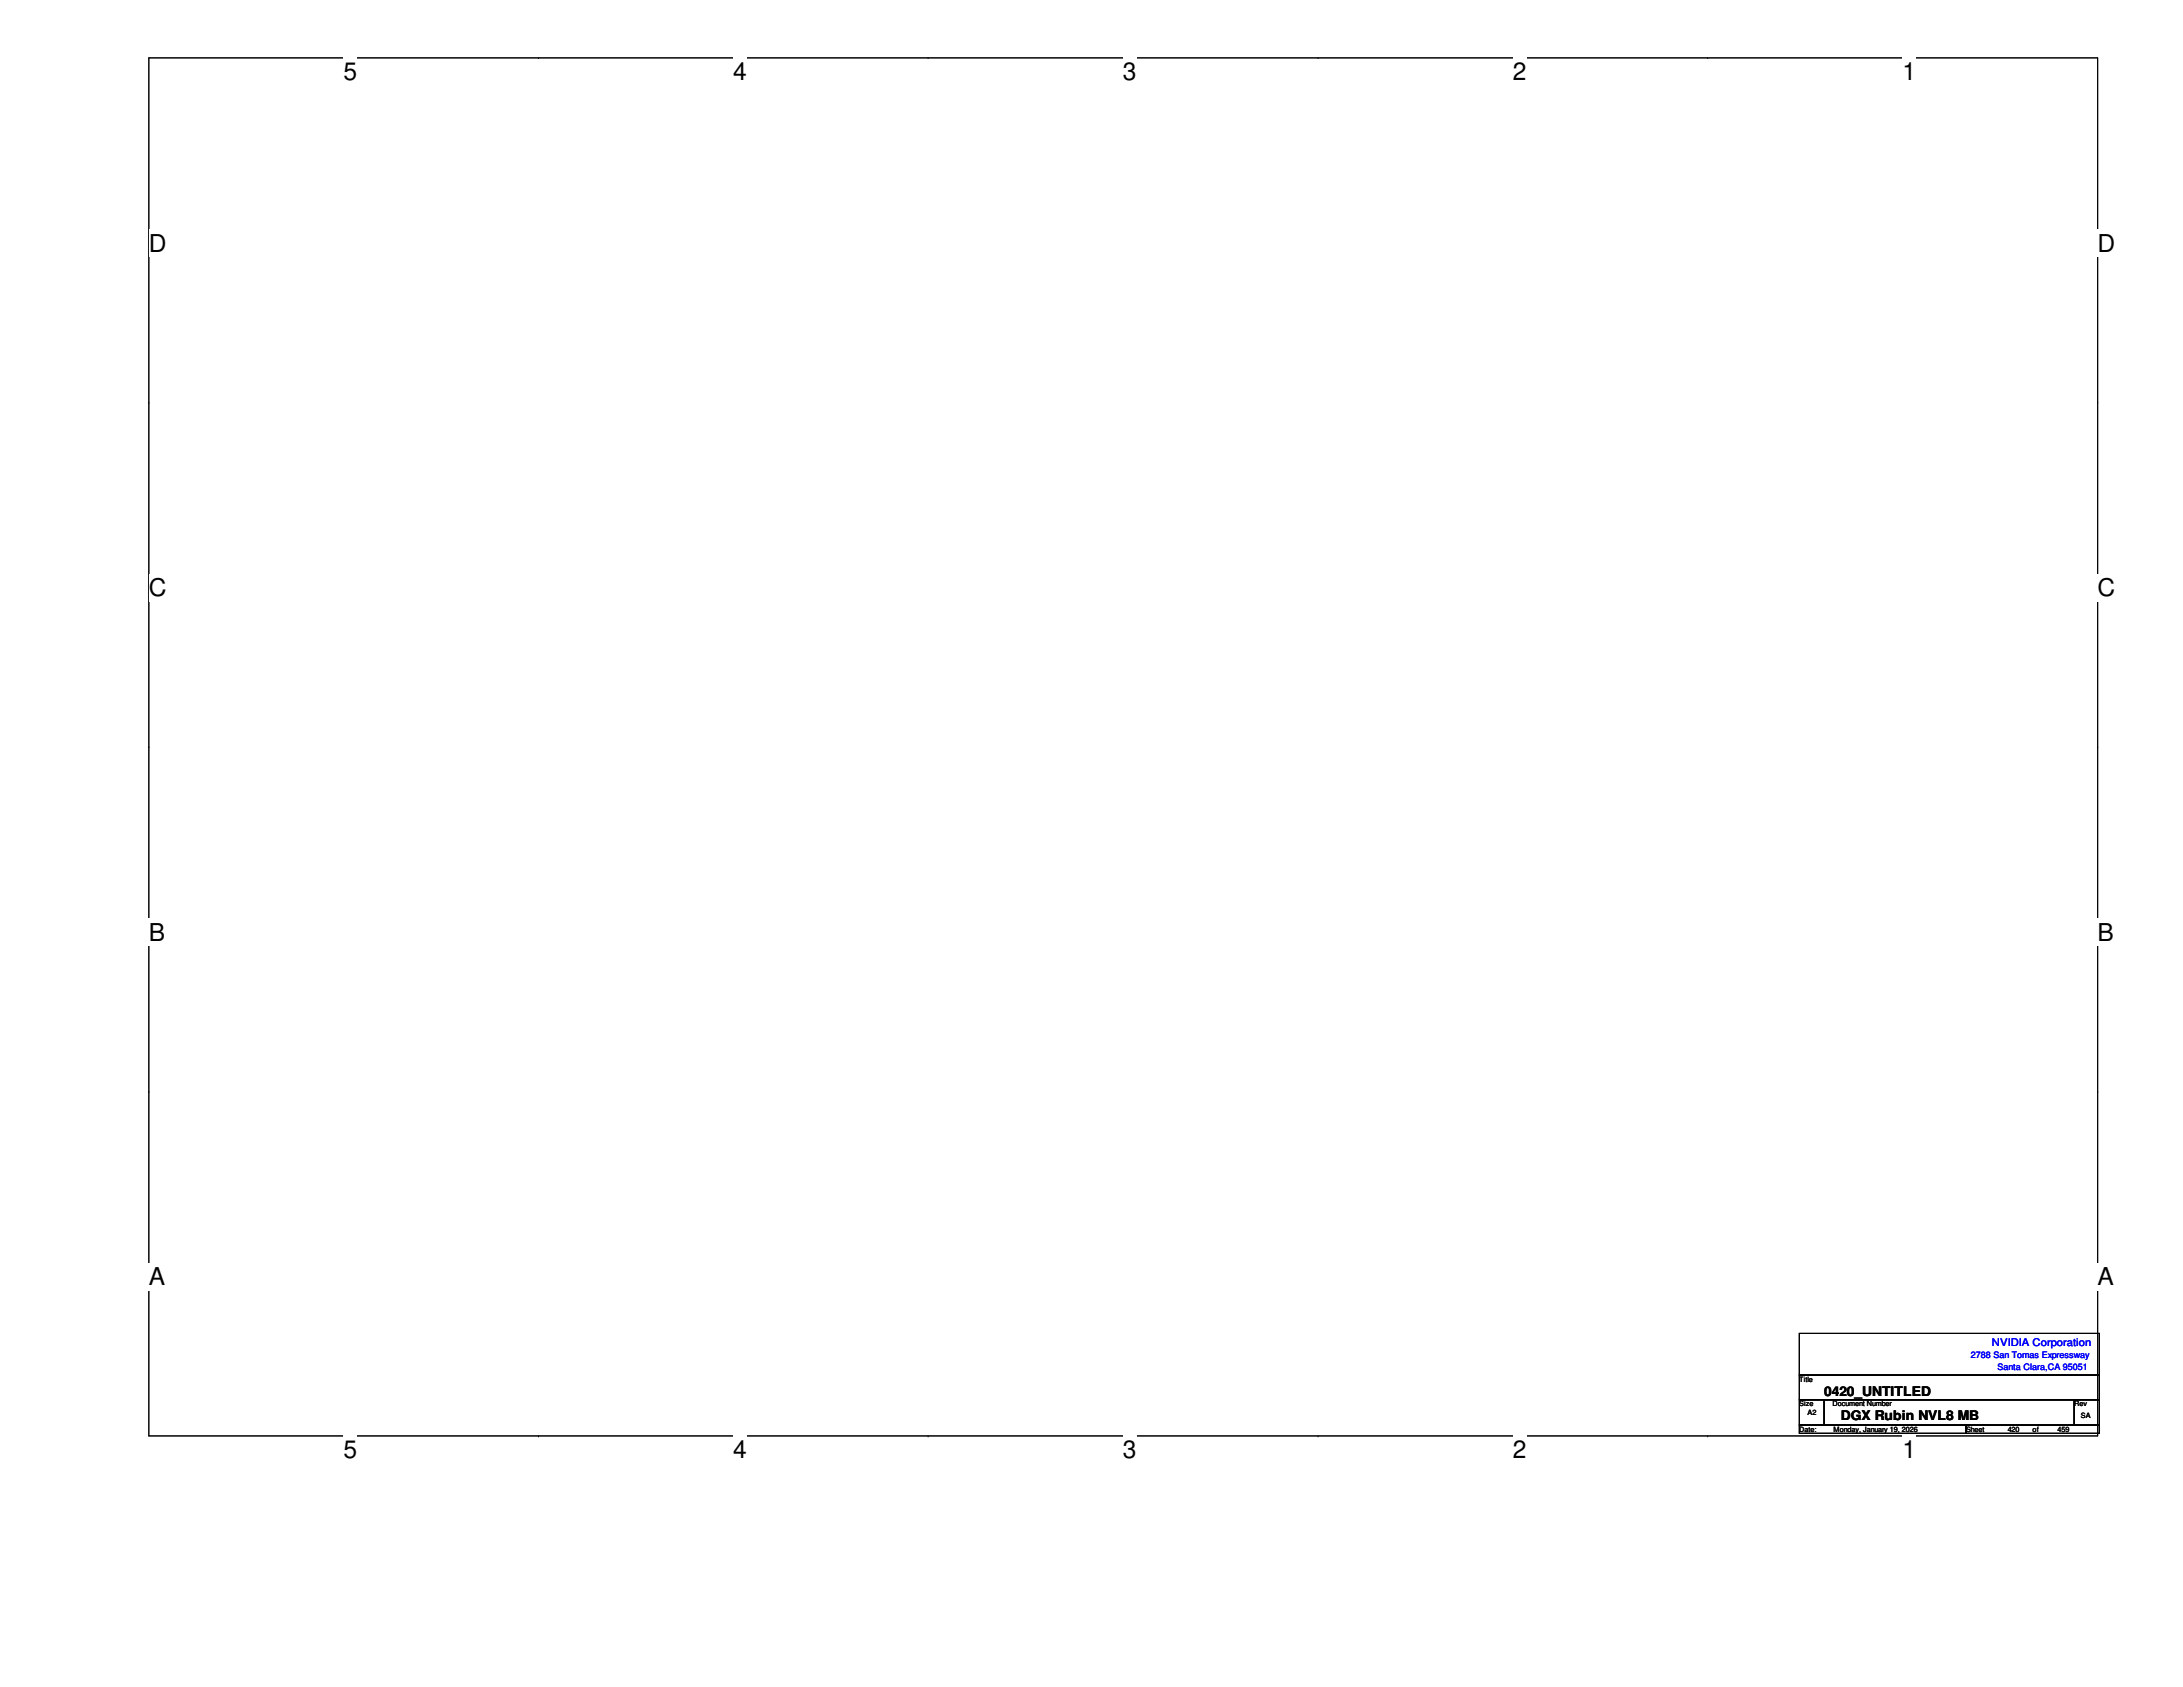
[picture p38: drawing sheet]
<svg xmlns="http://www.w3.org/2000/svg" width="279mm" height="216mm" viewBox="0 0 279 216" stroke-linecap="round" stroke-linejoin="round" font-family="sans-serif">
<defs><g id="words">
<g font-size="3.1">
<text x="44" y="10.2">5</text>
<text x="93.9" y="10.2">4</text>
<text x="143.7" y="10.2">3</text>
<text x="193.6" y="10.2">2</text>
<text x="243.5" y="10.2">1</text>
<text x="19" y="32.2">D</text>
<text x="268.5" y="32.2">D</text>
<text x="19" y="76.3">C</text>
<text x="268.5" y="76.3">C</text>
<text x="19" y="120.4">B</text>
<text x="268.5" y="120.4">B</text>
<text x="19" y="164.5">A</text>
<text x="268.5" y="164.5">A</text>
<text x="44" y="186.6">5</text>
<text x="93.9" y="186.6">4</text>
<text x="143.7" y="186.6">3</text>
<text x="193.6" y="186.6">2</text>
<text x="243.5" y="186.6">1</text>
</g>
<g font-size="1.7">
<text x="233.5" y="178.6">0420_UNTITLED</text>
<text x="235.6" y="181.8">DGX Rubin NVL8 MB</text>
</g>
<text font-size="1.4" fill="#00f" x="254.9" y="172.3">NVIDIA Corporation</text>
<g font-size="1.1" fill="#00f">
<text x="252.3" y="173.7">2788 San Tomas Expressway</text>
<text x="255.7" y="175.3">Santa Clara,CA 95051</text>
</g>
<g font-size=".9">
<text x="230.3" y="176.8">Title</text>
<text x="230.3" y="180">Size</text>
<text x="230.3" y="183.2">Date:</text>
<text x="231.4" y="181.1">A2</text>
<text x="234.5" y="180">Document Number</text>
<text x="234.7" y="183.2">Monday, January 19, 2026</text>
<text x="251.6" y="183.2">Sheet</text>
<text x="257" y="183.2">420</text>
<text x="260.1" y="183.2">of</text>
<text x="263.4" y="183.2">459</text>
<text x="265.5" y="180">Rev</text>
<text x="266.3" y="181.5">SA</text>
</g>
</g></defs>
<path d="M19.1 7.4h249.4v176.4h-249.4z" fill="none" stroke="#000" stroke-width=".13"/>
<g fill="#fff">
<path d="M44 7.4h1.7v3.5h-1.7z"/>
<path d="M44 183.8h1.7v3.4h-1.7z"/>
</g>
<path d="M68.9 7.4h.1M68.9 183.8h.1" fill="none" stroke="#000" stroke-width=".13"/>
<g fill="#fff">
<path d="M93.9 7.4h1.7v3.5h-1.7z"/>
<path d="M93.9 183.8h1.7v3.4h-1.7z"/>
</g>
<path d="M118.8 7.4h.1M118.8 183.8h.1" fill="none" stroke="#000" stroke-width=".13"/>
<g fill="#fff">
<path d="M143.7 7.4h1.8v3.5h-1.8z"/>
<path d="M143.7 183.8h1.8v3.4h-1.8z"/>
</g>
<path d="M168.7 7.4h.1M168.7 183.8h.1" fill="none" stroke="#000" stroke-width=".13"/>
<g fill="#fff">
<path d="M193.6 7.4h1.8v3.5h-1.8z"/>
<path d="M193.6 183.8h1.8v3.4h-1.8z"/>
</g>
<path d="M218.6 7.4h.1M218.6 183.8h.1" fill="none" stroke="#000" stroke-width=".13"/>
<g fill="#fff">
<path d="M243.5 7.4h1.7v3.5h-1.7z"/>
<path d="M243.5 183.8h1.7v3.4h-1.7z"/>
<path d="M19.1 29.4h2.2v3.5h-2.2z"/>
<path d="M268.5 29.4h2.2v3.5h-2.2z"/>
<path d="M19.1 73.5h2.2v3.5h-2.2z"/>
<path d="M268.5 73.5h2.2v3.5h-2.2z"/>
</g>
<path d="M19.1 51.5h.1M268.5 51.5h.1" fill="none" stroke="#000" stroke-width=".13"/>
<g fill="#fff">
<path d="M19.1 117.6h2v3.5h-2z"/>
<path d="M268.5 117.6h2.1v3.5h-2.1z"/>
</g>
<path d="M19.1 95.6h.1M268.5 95.6h.1" fill="none" stroke="#000" stroke-width=".13"/>
<g fill="#fff">
<path d="M19.1 161.7h2v3.4h-2z"/>
<path d="M268.5 161.7h2.1v3.4h-2.1z"/>
</g>
<path d="M19.1 139.7h.1M268.5 139.7h.1M230.3 170.6h38.4v5.4h-38.4zM230.3 176h38.4v3.2h-38.4zM230.3 179.2h3.2v3.2h-3.2zM233.5 179.2h32v3.2h-32zM265.5 179.2h3.2v3.2h-3.2zM230.3 182.4h21.3v1h-21.3zM251.6 182.4h17.1v1h-17.1z" fill="none" stroke="#000" stroke-width=".13"/>
<use href="#words"/>
</svg>
